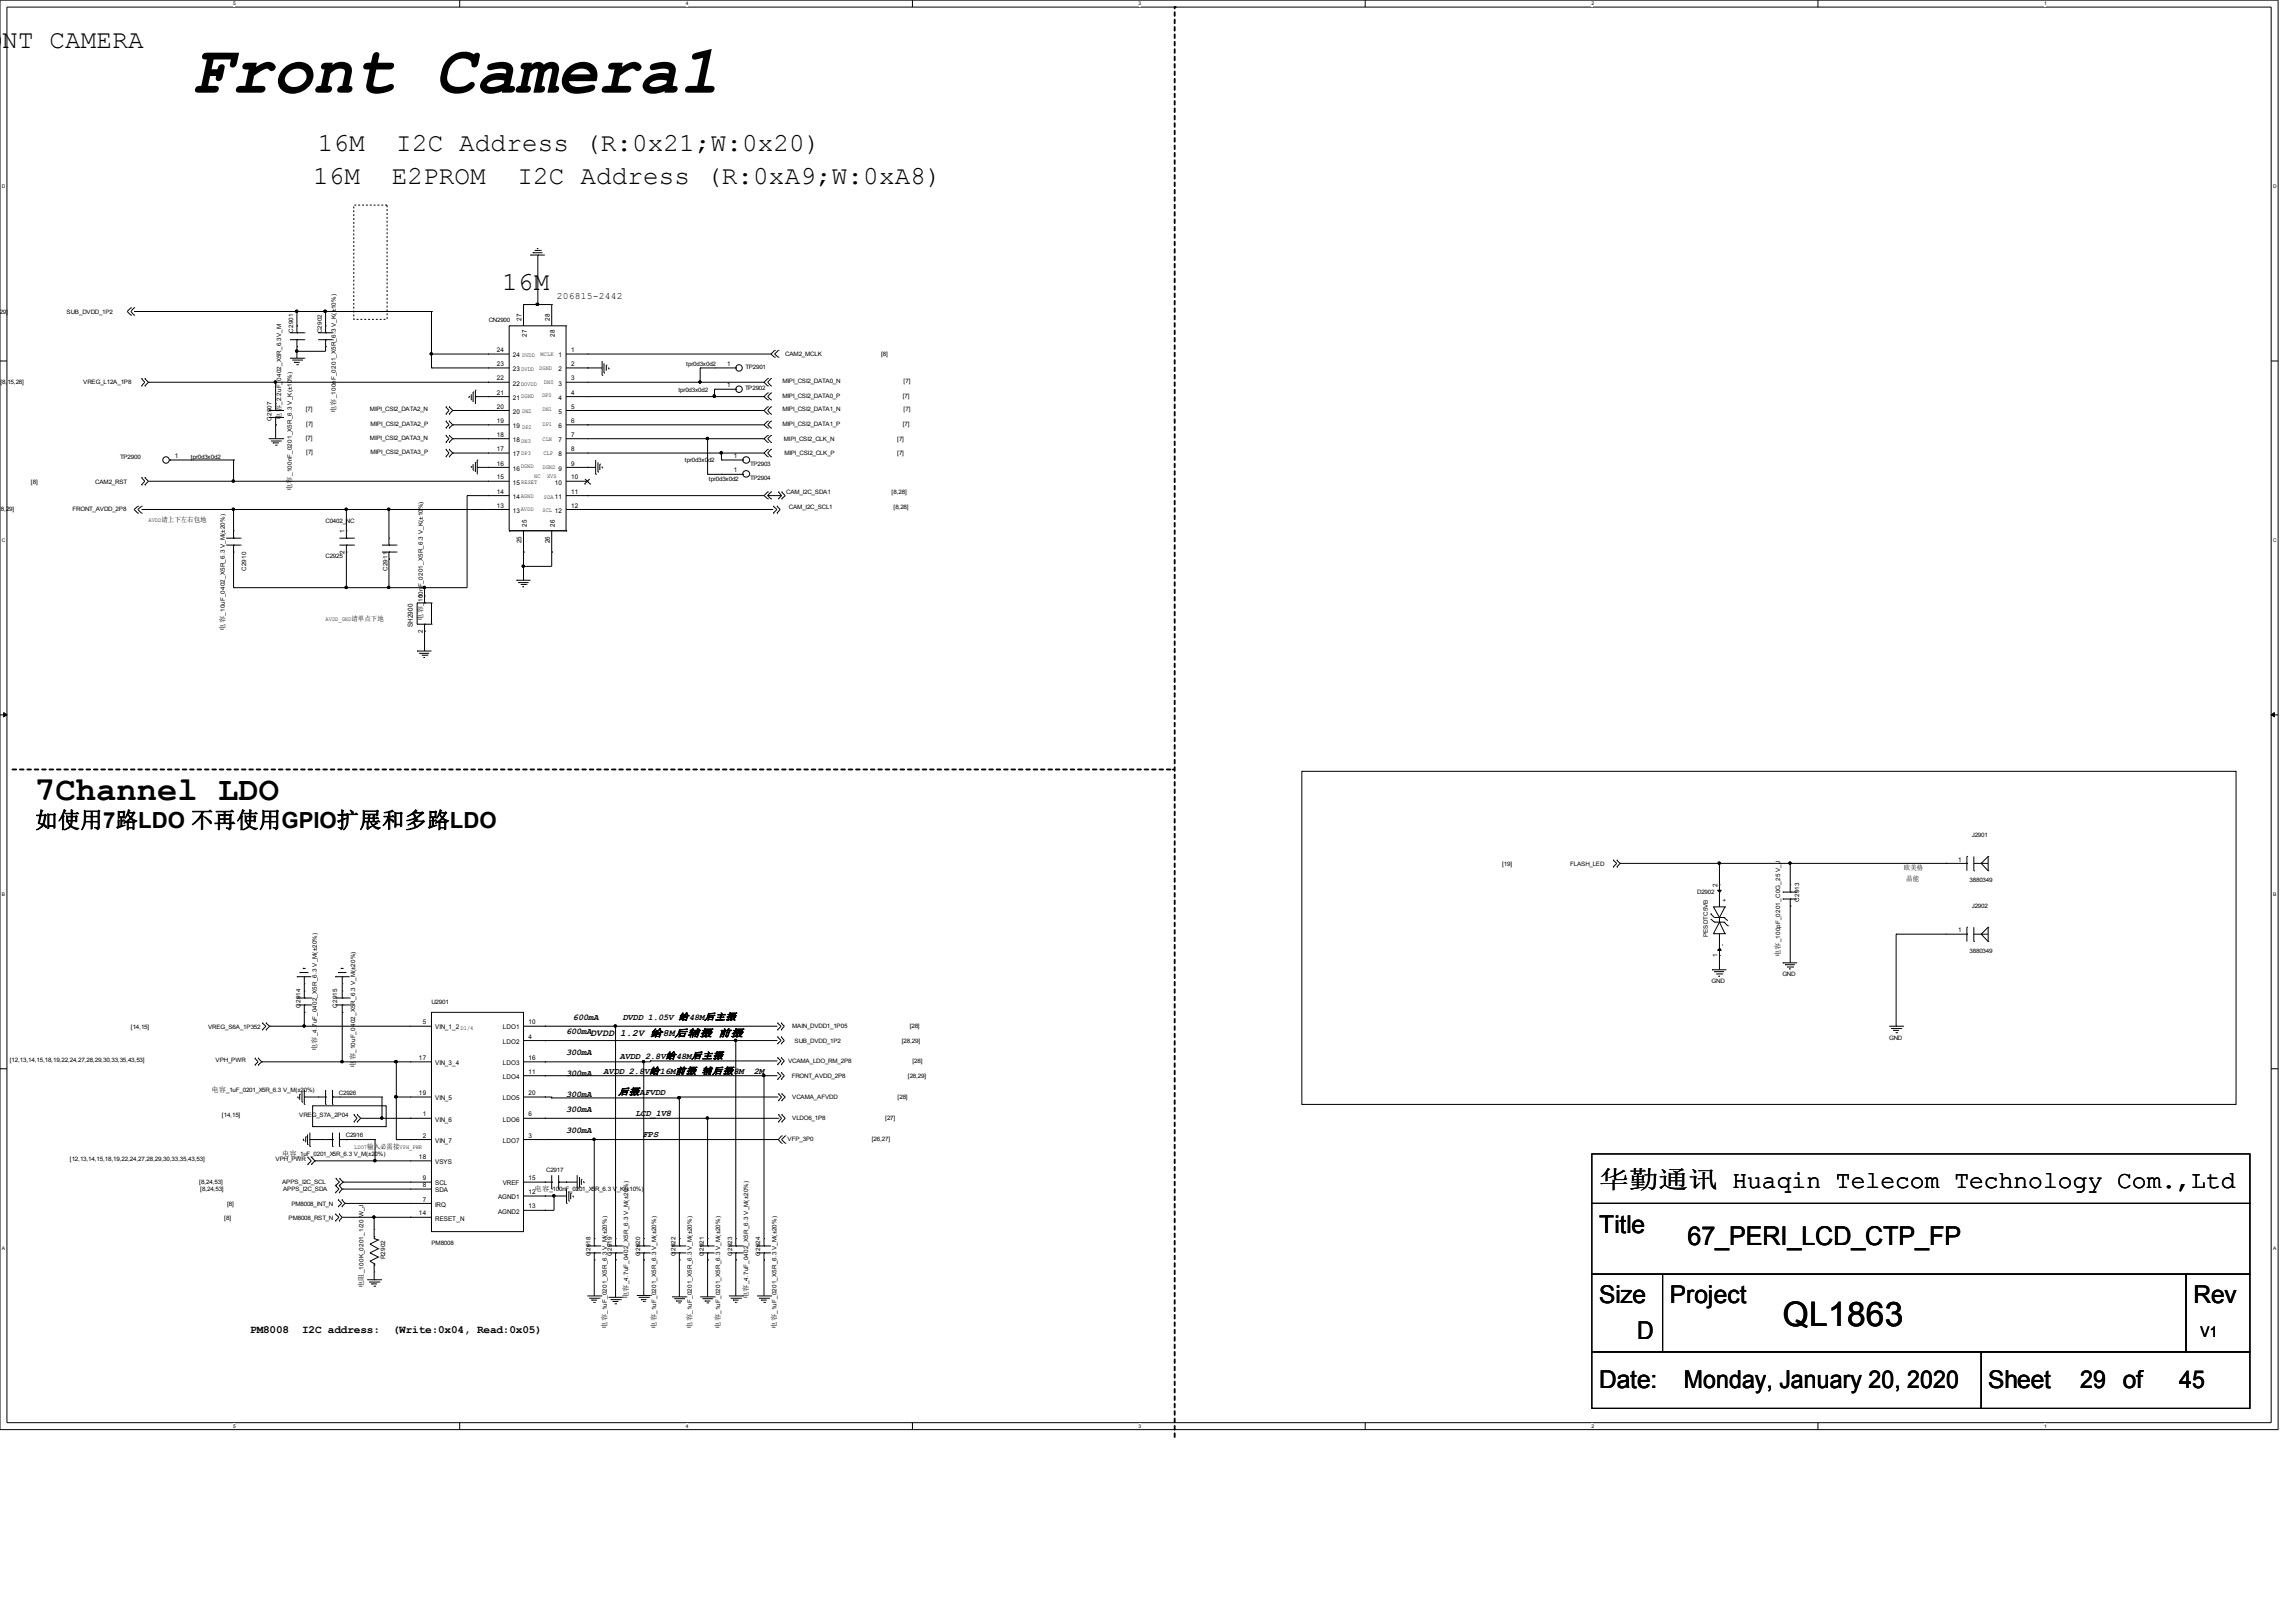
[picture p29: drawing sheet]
<svg xmlns="http://www.w3.org/2000/svg" width="420mm" height="297mm" viewBox="0 0 420 297" stroke-linecap="round" stroke-linejoin="round" font-family="sans-serif">
<defs><g id="words">
<text font-size="12.4" x="35" y="17">Front Camera1</text>
<g font-size="6.2">
<text x="6.4" y="146.3">7Channel LDO</text>
<text x="326.4" y="242.7">QL1863</text>
</g>
<g font-size="4.7">
<text x=".4" y="8.8">NT CAMERA</text>
<text x="58.2" y="27.5">16M</text>
<text x="72.6" y="27.5">I2C Address (R:0x21;W:0x20)</text>
<text x="57.3" y="33.6">16M</text>
<text x="71.7" y="33.6">E2PROM</text>
<text x="94.7" y="33.6">I2C Address (R:0xA9;W:0xA8)</text>
<text x="91.9" y="53">16M</text>
<text x="308.9" y="227.9">67_PERI_LCD_CTP_FP</text>
</g>
<g font-size="4.5">
<text x="292.8" y="217.4">华勤通讯 Huaqin Telecom Technology Com.,Ltd</text>
<text x="292.8" y="225.6">Title</text>
<text x="292.8" y="238.5">Size</text>
<text x="305.7" y="238.5">Project</text>
<text x="401.6" y="238.5">Rev</text>
<text x="299.7" y="245.1">D</text>
<text x="292.8" y="254.1">Date:</text>
<text x="308.3" y="254.1">Monday, January 20, 2020</text>
<text x="364" y="254.1">Sheet</text>
<text x="380.8" y="254.1">29 of</text>
<text x="398.9" y="254.1">45</text>
</g>
<text font-size="4.1" x="6.4" y="151.5">如使用7路LDO 不再使用GPIO扩展和多路LDO</text>
<text font-size="2.7" x="402.8" y="244.7">V1</text>
<g font-size="2">
<text x="45.8" y="244">PM8008</text>
<text x="55.3" y="244">I2C address:</text>
<text x="71.9" y="244">(Write:0x04, Read:0x05)</text>
</g>
<g font-size="1.8">
<text x="101.9" y="54.8">206815-2442</text>
<text x="108" y="189.7">DVDD 1.2V 给8M后辅摄 前摄</text>
</g>
<text font-size="1.7" x="113.2" y="200.3">后摄AFVDD</text>
<g font-size="1.6">
<text x="103.6" y="189.2">600mA</text>
<text x="104.9" y="186.6">600mA</text>
<text x="114" y="186.6">DVDD 1.05V 给48M后主摄</text>
<text x="103.6" y="193.1">300mA</text>
<text x="103.6" y="197">300mA</text>
<text x="110.5" y="196.5">AVDD 2.8V给16M前摄 辅后摄8M</text>
<text x="113.5" y="193.7">AVDD 2.8V给48M后主摄</text>
<text x="138" y="196.5">2M</text>
<text x="103.6" y="200.9">300mA</text>
<text x="103.6" y="203.5">300mA</text>
<text x="103.6" y="207.3">300mA</text>
<text x="116.3" y="204.2">LCD_1V8</text>
<text x="117.7" y="208.1">FPS</text>
</g>
<g font-size="1.3">
<text x="51.5" y="76.8" transform="rotate(-90 51.5 76.8)">电容</text>
<text x="61.5" y="75.6" transform="rotate(-90 61.5 75.6)">电容</text>
<text x="53.4" y="89.9" transform="rotate(-90 53.4 89.9)">电容</text>
<text x="29.5" y="95.6">请上下左右包地</text>
<text x="64.3" y="113.7">请单点下地</text>
<text x="77.4" y="113.6" transform="rotate(-90 77.4 113.6)">电容</text>
<text x="41.1" y="115.4" transform="rotate(-90 41.1 115.4)">电容</text>
<text x="75.6" y="114.8" transform="rotate(-90 75.6 114.8)">SH2900</text>
<text x="348.6" y="159.2">欧美格</text>
<text x="349" y="161.1">晶能</text>
<text x="325.9" y="175.2" transform="rotate(-90 325.9 175.2)">电容</text>
<text x="58" y="192.4" transform="rotate(-90 58 192.4)">电容</text>
<text x="65" y="195.4" transform="rotate(-90 65 195.4)">电</text>
<text x="65" y="194.1" transform="rotate(-90 65 194.1)">容</text>
<text x="38.7" y="199.9">电容</text>
<text x="51.6" y="211.6">电容</text>
<text x="67.2" y="210.3">输入必需接</text>
<text x="97.9" y="218">电容</text>
<text x="66.5" y="235.7" transform="rotate(-90 66.5 235.7)">电阻</text>
<text x="115" y="237.8" transform="rotate(-90 115 237.8)">电容</text>
<text x="137" y="237.8" transform="rotate(-90 137 237.8)">电容</text>
<text x="111.1" y="243.2" transform="rotate(-90 111.1 243.2)">电容</text>
<text x="120.1" y="243.2" transform="rotate(-90 120.1 243.2)">电容</text>
<text x="126.7" y="243.2" transform="rotate(-90 126.7 243.2)">电容</text>
<text x="131.8" y="243.2" transform="rotate(-90 131.8 243.2)">电容</text>
<text x="142.2" y="243.2" transform="rotate(-90 142.2 243.2)">电容</text>
</g>
<g font-size="1.2">
<text x="95.5" y="58.7" transform="rotate(-90 95.5 58.7)">27</text>
<text x="100.7" y="58.7" transform="rotate(-90 100.7 58.7)">28</text>
<text x="90.9" y="64.5">24</text>
<text x="93.9" y="65.4">24 DVDD</text>
<text x="96.4" y="61.7" transform="rotate(-90 96.4 61.7)">27</text>
<text x="101.6" y="61.7" transform="rotate(-90 101.6 61.7)">28</text>
<text x="102.3" y="65.4">1</text>
<text x="104.6" y="64.5">1</text>
<text x="90.9" y="69.6">22</text>
<text x="90.9" y="67">23</text>
<text x="93.9" y="70.6">22DOVDD</text>
<text x="93.9" y="67.9">23 DVDD</text>
<text x="102.3" y="67.9">2</text>
<text x="102.3" y="70.6">3</text>
<text x="104.6" y="67">2</text>
<text x="104.6" y="69.6">3</text>
<text x="133.1" y="67">1</text>
<text x="133.1" y="70.9">1</text>
<text x="90.9" y="77.4">19</text>
<text x="90.9" y="74.8">20</text>
<text x="90.9" y="72.2">21</text>
<text x="93.9" y="75.7">20 DN2</text>
<text x="93.9" y="73.2">21 DGND</text>
<text x="102.3" y="73.2">4</text>
<text x="102.3" y="75.7">5</text>
<text x="104.6" y="72.2">4</text>
<text x="104.6" y="74.8">5</text>
<text x="104.6" y="77.4">6</text>
<text x="32" y="83.8">1</text>
<text x="90.9" y="82.6">17</text>
<text x="90.9" y="80">18</text>
<text x="93.9" y="83.5">17 DP3</text>
<text x="93.9" y="80.9">18 DN3</text>
<text x="93.9" y="78.3">19 DP2</text>
<text x="102.3" y="78.3">6</text>
<text x="102.3" y="80.9">7</text>
<text x="102.3" y="83.5">8</text>
<text x="104.6" y="80">7</text>
<text x="104.6" y="82.6">8</text>
<text x="134.4" y="83.8">1</text>
<text x="90.9" y="87.7">15</text>
<text x="90.9" y="85.2">16</text>
<text x="93.9" y="88.7">15 RESET</text>
<text x="93.9" y="86.1">16</text>
<text x="101.6" y="88.7">10</text>
<text x="104.6" y="85.2">9</text>
<text x="104.6" y="87.7">10</text>
<text x="134.4" y="86.5">1</text>
<text x="90.9" y="92.9">13</text>
<text x="90.9" y="90.4">14</text>
<text x="93.9" y="93.8">13</text>
<text x="93.9" y="91.3">14AGND</text>
<text x="104.6" y="90.4">11</text>
<text x="104.6" y="92.9">12</text>
<text x="63.1" y="101.4" transform="rotate(-90 63.1 101.4)">2</text>
<text x="63.1" y="97.6" transform="rotate(-90 63.1 97.6)">1</text>
<text x="95.5" y="99.4" transform="rotate(-90 95.5 99.4)">25</text>
<text x="96.4" y="96.5" transform="rotate(-90 96.4 96.5)">25</text>
<text x="100.7" y="99.4" transform="rotate(-90 100.7 99.4)">26</text>
<text x="101.6" y="96.5" transform="rotate(-90 101.6 96.5)">26</text>
<text x="77.4" y="109.4" transform="rotate(-90 77.4 109.4)">1</text>
<text x="77.4" y="115.9" transform="rotate(-90 77.4 115.9)">2</text>
<text x="358.5" y="157.7">1</text>
<text x="314.5" y="162.3" transform="rotate(-90 314.5 162.3)">2</text>
<text x="358.5" y="170.6">1</text>
<text x="314.5" y="175.2" transform="rotate(-90 314.5 175.2)">1</text>
<text x="77.4" y="187.5">5</text>
<text x="79.7" y="188.4">VIN_1_2 D1/4</text>
<text x="92" y="188.4">LDO1</text>
<text x="92" y="191">LDO2</text>
<text x="96.8" y="187.5">10</text>
<text x="96.8" y="190.1">4</text>
<text x="76.7" y="194">17</text>
<text x="79.7" y="194.9">VIN_3_4</text>
<text x="92" y="194.9">LDO3</text>
<text x="92" y="197.5">LDO4</text>
<text x="96.8" y="194">16</text>
<text x="96.8" y="196.5">11</text>
<text x="76.7" y="200.4">19</text>
<text x="79.7" y="201.4">VIN_5</text>
<text x="92" y="201.4">LDO5</text>
<text x="96.8" y="200.4">20</text>
<text x="77.4" y="204.3">1</text>
<text x="77.4" y="208.2">2</text>
<text x="79.7" y="205.3">VIN_6</text>
<text x="79.7" y="209.2">VIN_7</text>
<text x="92" y="205.3">LDO6</text>
<text x="92" y="209.2">LDO7</text>
<text x="96.8" y="204.3">6</text>
<text x="96.8" y="208.2">3</text>
<text x="76.7" y="212.1">18</text>
<text x="79.7" y="213">VSYS</text>
<text x="77.4" y="216">9</text>
<text x="77.4" y="217.3">8</text>
<text x="77.4" y="219.9">7</text>
<text x="79.7" y="216.9">SCL</text>
<text x="79.7" y="218.2">SDA</text>
<text x="79.7" y="220.8">IRQ</text>
<text x="91.2" y="219.5">AGND1</text>
<text x="92" y="216.9">VREF</text>
<text x="96.8" y="216">15</text>
<text x="96.8" y="218.6">12</text>
<text x="96.8" y="221.2">13</text>
<text x="76.7" y="222.4">14</text>
<text x="79.7" y="223.4">RESET_N</text>
<text x="91.2" y="222.1">AGND2</text>
</g>
<g font-size="1.1">
<text x="-.4" y="57.4">,29]</text>
<text x="12.2" y="57.4">SUB_DVDD_1P2</text>
<text x="89.5" y="58.9">CN2900</text>
<text x="53.7" y="60.9" transform="rotate(-90 53.7 60.9)">C2901</text>
<text x="58.9" y="61" transform="rotate(-90 58.9 61)">C2902</text>
<text x="99" y="65.1">MCLK</text>
<text x="143.8" y="65.1">CAM2_MCLK</text>
<text x="161.3" y="65.1">[8]</text>
<text x=".1" y="70.3">[8,15,28]</text>
<text x="15.2" y="70.3">VREG_L12A_1P8</text>
<text x="98.7" y="67.8">DGND</text>
<text x="99.6" y="70.2">DN0</text>
<text x="124.2" y="71.7">tpr0d3x0d2</text>
<text x="125.6" y="66.9">tpr0d3x0d2</text>
<text x="136.4" y="71.3">TP2902</text>
<text x="136.5" y="67.6">TP2901</text>
<text x="143.3" y="70.1">MIPI_CSI2_DATA0_N</text>
<text x="165.4" y="70.1">[7]</text>
<text x="49.7" y="77" transform="rotate(-90 49.7 77)">C2907</text>
<text x="51.5" y="74.1" transform="rotate(-90 51.5 74.1)">_2.2uF_0402_X5R_6.3V_M</text>
<text x="56" y="75.3">[7]</text>
<text x="56" y="77.9">[7]</text>
<text x="61.5" y="72.9" transform="rotate(-90 61.5 72.9)">_100nF_0201_X5R_6.3 V_K(±10%)</text>
<text x="67.7" y="75.3">MIPI_CSI2_DATA2_N</text>
<text x="67.8" y="77.9">MIPI_CSI2_DATA2_P</text>
<text x="99.2" y="72.7">DP0</text>
<text x="99.3" y="75.2">DN1</text>
<text x="143.3" y="77.9">MIPI_CSI2_DATA1_P</text>
<text x="143.3" y="75.3">MIPI_CSI2_DATA1_N</text>
<text x="143.3" y="72.8">MIPI_CSI2_DATA0_P</text>
<text x="165.3" y="77.9">[7]</text>
<text x="165.3" y="72.8">[7]</text>
<text x="165.4" y="75.3">[7]</text>
<text x="56" y="80.5">[7]</text>
<text x="56" y="83.1">[7]</text>
<text x="67.7" y="80.5">MIPI_CSI2_DATA3_N</text>
<text x="67.8" y="83.1">MIPI_CSI2_DATA3_P</text>
<text x="99.3" y="78">DP1</text>
<text x="99.3" y="80.7">CLN</text>
<text x="99.5" y="83.3">CLP</text>
<text x="143.5" y="80.6">MIPI_CSI2_CLK_N</text>
<text x="143.6" y="83.3">MIPI_CSI2_CLK_P</text>
<text x="164.3" y="83.3">[7]</text>
<text x="164.3" y="80.6">[7]</text>
<text x="5.7" y="88.5">[8]</text>
<text x="17.4" y="88.5">CAM2_RST</text>
<text x="22" y="84">TP2900</text>
<text x="35" y="84">tpr0d3x0d2</text>
<text x="53.4" y="87.2" transform="rotate(-90 53.4 87.2)">_100nF_0201_X5R_6.3 V_K(±10%)</text>
<text x="95.3" y="85.7">DGND</text>
<text x="97.8" y="87.6">NC</text>
<text x="99.3" y="85.9">DGND 9</text>
<text x="100.2" y="87.6">XVS</text>
<text x="125.4" y="84.5">tpr0d3x0d2</text>
<text x="129.8" y="88">tpr0d3x0d2</text>
<text x="137.3" y="85.3">TP2903</text>
<text x="137.3" y="87.9">TP2904</text>
<text x="-.8" y="93.5">[28,29]</text>
<text x="13.3" y="93.5">FRONT_AVDD_2P8</text>
<text x="27.2" y="95.6">AVDD</text>
<text x="59.6" y="95.7">C0402_NC</text>
<text x="95.3" y="93.5">AVDD</text>
<text x="99.3" y="93.8">SCL 12</text>
<text x="99.6" y="91.3">SDA 11</text>
<text x="143.9" y="90.5">CAM_I2C_SDA1</text>
<text x="144.4" y="93.1">CAM_I2C_SCL1</text>
<text x="163.2" y="90.5">[8,28]</text>
<text x="163.6" y="93.1">[8,28]</text>
<text x="45" y="104.5" transform="rotate(-90 45 104.5)">C2910</text>
<text x="59.6" y="102.1">C2925</text>
<text x="71" y="104.5" transform="rotate(-90 71 104.5)">C2911</text>
<text x="41.1" y="112.7" transform="rotate(-90 41.1 112.7)">_10uF_0402_X5R_6.3 V_M(±20%)</text>
<text x="59.6" y="113.7">AVDD_GND</text>
<text x="77.4" y="110.9" transform="rotate(-90 77.4 110.9)">_100nF_0201_X5R_6.3 V_K(±10%)</text>
<text x="361" y="153.3">J2901</text>
<text x="275" y="158.5">[19]</text>
<text x="287.4" y="158.5">FLASH_LED</text>
<text x="360.6" y="161.5">3880349</text>
<text x="310.7" y="163.7">D2902</text>
<text x="316.1" y="165.1" transform="rotate(-90 316.1 165.1)">+</text>
<text x="329.4" y="165" transform="rotate(-90 329.4 165)">C2913</text>
<text x="361" y="166.2">J2902</text>
<text x="312.7" y="171.5" transform="rotate(-90 312.7 171.5)">PESDTC5VB</text>
<text x="315.6" y="173.2" transform="rotate(-90 315.6 173.2)">-</text>
<text x="325.9" y="172.5" transform="rotate(-90 325.9 172.5)">_100pF_0201_C0G_25 V_J</text>
<text x="313.4" y="179.9">GND</text>
<text x="326.3" y="178.6">GND</text>
<text x="360.6" y="174.4">3880349</text>
<text x="55" y="184.4" transform="rotate(-90 55 184.4)">C2914</text>
<text x="61.7" y="184.4" transform="rotate(-90 61.7 184.4)">C2915</text>
<text x="79" y="183.8">U2901</text>
<text x="24" y="188.3">[14,15]</text>
<text x="38.1" y="188.3">VREG_S6A_1P352</text>
<text x="58" y="189.7" transform="rotate(-90 58 189.7)">_4.7uF_0402_X5R_6.3 V_M(±20%)</text>
<text x="145" y="188.2">MAIN_DVDD1_1P05</text>
<text x="145.5" y="190.9">SUB_DVDD_1P2</text>
<text x="165.1" y="190.9">[28,29]</text>
<text x="166.5" y="188.2">[28]</text>
<text x="345.9" y="190.3">GND</text>
<text x="1.8" y="194.3">[12,13,14,15,18,19,22,24,27,28,29,30,33,35,43,53]</text>
<text x="39.5" y="194.3">VPH_PWR</text>
<text x="65" y="192.7" transform="rotate(-90 65 192.7)">_10uF_0402_X5R_6.3 V_M(±20%)</text>
<text x="144.3" y="194.5">VCAMA_LDO_RM_2P8</text>
<text x="144.9" y="197.2">FRONT_AVDD_2P8</text>
<text x="166.2" y="197.2">[28,29]</text>
<text x="167" y="194.5">[28]</text>
<text x="41.4" y="199.9">_1uF_0201_X5R_6.3 V_M(±20%)</text>
<text x="62.1" y="200.3">C2926</text>
<text x="145" y="201.1">VCAMA_AFVDD</text>
<text x="164.3" y="201.1">[28]</text>
<text x="40.6" y="204.5">[14,15]</text>
<text x="54.8" y="204.5">VREG_S7A_2P04</text>
<text x="63.3" y="208.1">C2916</text>
<text x="144.2" y="208.9">VFP_3P0</text>
<text x="145" y="205">VLDO6_1P8</text>
<text x="159.6" y="208.9">[26,27]</text>
<text x="162.1" y="205">[27]</text>
<text x="12.8" y="212.5">[12,13,14,15,18,19,22,24,27,28,29,30,33,35,43,53]</text>
<text x="50.5" y="212.5">VPH_PWR</text>
<text x="54.4" y="211.6">_1uF_0201_X5R_6.3 V_M(±20%)</text>
<text x="64.9" y="210.3">LDO7</text>
<text x="73.2" y="210.3">VPH_PWR</text>
<text x="100" y="214.6">C2917</text>
<text x="36.5" y="216.7">[8,24,53]</text>
<text x="36.7" y="218">[8,24,53]</text>
<text x="41.6" y="220.7">[8]</text>
<text x="51.6" y="216.7">APPS_I2C_SCL</text>
<text x="51.8" y="218">APPS_I2C_SDA</text>
<text x="53.3" y="220.7">PM8008_INT_N</text>
<text x="100.6" y="218">_100nF_0201_X5R_6.3 V_K(±10%)</text>
<text x="41.1" y="223.3">[8]</text>
<text x="52.8" y="223.3">PM8008_RST_N</text>
<text x="79" y="227.8">PM8008</text>
<text x="66.5" y="233" transform="rotate(-90 66.5 233)">_100K_0201_1/20 W_J</text>
<text x="70.5" y="230.5" transform="rotate(-90 70.5 230.5)">R2902</text>
<text x="108.1" y="229.8" transform="rotate(-90 108.1 229.8)">C2918</text>
<text x="112" y="229.8" transform="rotate(-90 112 229.8)">C2919</text>
<text x="117.2" y="229.8" transform="rotate(-90 117.2 229.8)">C2920</text>
<text x="123.7" y="229.8" transform="rotate(-90 123.7 229.8)">C2922</text>
<text x="128.9" y="229.8" transform="rotate(-90 128.9 229.8)">C2921</text>
<text x="134" y="229.8" transform="rotate(-90 134 229.8)">C2923</text>
<text x="139.2" y="229.8" transform="rotate(-90 139.2 229.8)">C2924</text>
<text x="115" y="235.1" transform="rotate(-90 115 235.1)">_4.7uF_0402_X5R_6.3 V_M(±20%)</text>
<text x="137" y="235.1" transform="rotate(-90 137 235.1)">_4.7uF_0402_X5R_6.3 V_M(±20%)</text>
<text x="111.1" y="240.5" transform="rotate(-90 111.1 240.5)">_1uF_0201_X5R_6.3 V_M(±20%)</text>
<text x="120.1" y="240.5" transform="rotate(-90 120.1 240.5)">_1uF_0201_X5R_6.3 V_M(±20%)</text>
<text x="126.7" y="240.5" transform="rotate(-90 126.7 240.5)">_1uF_0201_X5R_6.3 V_M(±20%)</text>
<text x="131.8" y="240.5" transform="rotate(-90 131.8 240.5)">_1uF_0201_X5R_6.3 V_M(±20%)</text>
<text x="142.2" y="240.5" transform="rotate(-90 142.2 240.5)">_1uF_0201_X5R_6.3 V_M(±20%)</text>
</g>
<g font-size=".9">
<text x="42.7" y="1">5</text>
<text x="125.6" y="1">4</text>
<text x="208.4" y="1">3</text>
<text x="291.3" y="1">2</text>
<text x="374.2" y="1">1</text>
<text x=".3" y="34.4">D</text>
<text x="416.1" y="34.4">D</text>
<text x=".3" y="99.2">C</text>
<text x="416.1" y="99.2">C</text>
<text x=".3" y="163.9">B</text>
<text x="416.1" y="163.9">B</text>
<text x=".3" y="228.7">A</text>
<text x="416.1" y="228.7">A</text>
<text x="42.7" y="261.3">5</text>
<text x="125.6" y="261.3">4</text>
<text x="208.4" y="261.3">3</text>
<text x="291.3" y="261.3">2</text>
<text x="374.2" y="261.3">1</text>
</g>
</g></defs>
<path d="M0 0h417.1v261.6h-417.1zM1.3 1.3h414.5v259.1h-414.5z" fill="none" stroke="#000" stroke-width=".18"/>
<g fill="#fff">
<path d="M42.7 .2h.3v.9h-.3z"/>
<path d="M42.7 260.5h.3v1h-.3z"/>
</g>
<path d="M84.2 0v1.3M84.2 260.4v1.2" fill="none" stroke="#000" stroke-width=".18"/>
<g fill="#fff">
<path d="M125.6 .2h.3v.9h-.3z"/>
<path d="M125.6 260.5h.3v1h-.3z"/>
</g>
<path d="M167 0v1.3M167 260.4v1.2" fill="none" stroke="#000" stroke-width=".18"/>
<g fill="#fff">
<path d="M208.4 .2h.4v.9h-.4z"/>
<path d="M208.4 260.5h.4v1h-.4z"/>
</g>
<path d="M249.9 0v1.3M249.9 260.4v1.2" fill="none" stroke="#000" stroke-width=".18"/>
<g fill="#fff">
<path d="M291.3 .2h.4v.9h-.4z"/>
<path d="M291.3 260.5h.4v1h-.4z"/>
</g>
<path d="M332.8 0v1.3M332.8 260.4v1.2" fill="none" stroke="#000" stroke-width=".18"/>
<g fill="#fff">
<path d="M374.2 .2h.4v.9h-.4z"/>
<path d="M374.2 260.5h.4v1h-.4z"/>
<path d="M.3 33.6h.5v1h-.5z"/>
<path d="M416.1 33.6h.5v1h-.5z"/>
<path d="M.3 98.4h.5v.9h-.5z"/>
<path d="M416.1 98.4h.5v.9h-.5z"/>
</g>
<path d="M0 66.1h1.3M415.8 66.1h1.3" fill="none" stroke="#000" stroke-width=".18"/>
<g fill="#fff">
<path d="M.3 163.2h.5v.9h-.5z"/>
<path d="M416.1 163.2h.5v.9h-.5z"/>
</g>
<path d="M0 130.8h1.3M415.8 130.8h1.3" fill="none" stroke="#000" stroke-width=".18"/>
<path d="M.7 130.4l.6 .4-.6 .4zM415.8 130.8l.6-.4v.8z" fill="#000" stroke="#000" stroke-width=".18"/>
<g fill="#fff">
<path d="M.3 228h.5v.9h-.5z"/>
<path d="M416.1 228h.5v.9h-.5z"/>
</g>
<g fill="none" stroke="#000" stroke-width=".18">
<path d="M24 57.7h.1M24 56.3h.1M24 56.3l-.7 .7 .7 .7M24.6 57.7h.1M24.6 56.3h.1M24.6 57h.1M24.6 56.3l-.6 .7 .6 .7M24.6 57h54.4M54.4 59.6h.1M54.4 57h.1M54.4 57v3.9M59.6 59.6h.1"/>
<path d="M59.6 57h.1M59.6 57v3.9M79 57h.1M79 57v10.3M93.2 59.6h.1M93.2 59.6h10.4M93.2 59.6v37.5M95.8 55.7h.1M95.8 55.7v3.9M95.8 55.7h5.2M97.1 46.7h.1M97.1 46.7h2.6"/>
<path d="M97.5 46.3h.1M97.5 46.3h1.8M97.9 45.8h1.1M98.3 45.5h.1M98.3 45.5h.3M98.5 46.7h.1M98.5 55.7h.1M98.5 46.7v9M99 45.8h.1M101 55.7h.1M101 55.7v3.9M103.6 59.6h.1"/>
<path d="M103.6 59.6v37.5M25.9 70.6h.1M25.9 69.3h.1M25.9 69.3l.6 .7-.6 .6M26.5 69.3h.1M26.5 70.6h.1M26.5 69.3l.7 .7M27.2 70h.1M27.2 70l-.7 .6M27.2 70h66M49.2 76.4h2.6M49.2 75.1h2.6"/>
<path d="M50.5 76.4h.1M50.5 75.1h.1M50.5 77.8h.1M50.5 73.9h.1M50.5 70h.1M50.5 70v5.1M50.5 76.4v3.9M51.8 76.4h.1M51.8 75.1h.1M53.1 65.6h2.6M53.1 62.2h2.6M53.1 60.9h2.6"/>
<path d="M53.5 65.9h1.8M53.8 66.3h.1M53.8 66.3h1.1M54.3 66.7h.2M54.4 62.2h.1M54.4 60.9h.1M54.4 63.4h.1M54.4 64.3h.1M54.4 62.2v3.4M54.5 66.7h.1M55.3 65.9h.1M55.7 65.6h.1"/>
<path d="M55.7 62.2h.1M55.7 60.9h.1M58.3 62.2h2.6M58.3 60.9h2.6M59.6 62.2h.1M59.6 60.9h.1M59.6 63.4h.1M59.6 62.2v2.1h-5.2M60.9 62.2h.1M60.9 60.9h.1M79 67.3h.1M79 64.8h.1"/>
<path d="M79 64.8h14.2M79 67.3h14.2M81.6 79.7h.1M81.6 75.8h.1M81.6 74.5h.1M81.6 78.3h.1M81.6 77.1h.1M81.6 79.7l.6 .6-.6 .7M81.6 74.5l.6 .6-.6 .7M81.6 77.1l.6 .7-.6 .5M82.2 79.7h.1M82.2 74.5h.1"/>
<path d="M82.2 75.8h.1M82.2 77.1h.1M82.2 78.3h.1M82.2 79.7l.7 .6M82.2 74.5l.7 .6M82.2 77.1l.7 .7M82.9 77.8h.1M82.9 75.1h.1M82.9 75.1l-.7 .7M82.9 77.8l-.7 .5M82.9 75.1h10.3M82.9 77.8h10.3"/>
<path d="M85.9 72.6h.1M85.9 72.6v.2M86.3 73.2h.1M86.3 72.2v1M86.6 71.7h.1M86.6 71.7v1.9M87 71.4h.1M87 72.6h.1M87 71.4v2.5M87 72.6h6.2M89.3 77.8h.1M89.3 75.1h.1"/>
<path d="M89.3 72.6h.1M89.3 70h.1M89.3 67.3h.1M89.3 64.8h.1M103.6 75.1h36.3M103.6 64.8h37.5M103.6 67.3h6.6M103.6 70h36.3M103.6 72.6h36.3M103.6 77.8h36.3M107.5 64.8h.1M107.5 67.3h.1"/>
<path d="M107.5 70h.1M107.5 72.6h.1M107.5 75.1h.1M107.5 77.8h.1M110.2 68.7h.1M110.2 66.1v2.6M110.6 68.3h.1M110.6 66.5v1.8M111 66.8h.1M111 66.8v1M111.4 67.5h.1M111.4 67.3v.2"/>
<path d="M128.2 70h.1M128.2 67.3h.1M128.2 67.3h6.5M128.2 67.3v2.7M130.8 67.3h.1M130.8 71.2h.1M130.8 72.6h.1M130.8 71.2h3.9M130.8 71.2v1.4M134.7 67.3h.1M134.7 71.2h.1M139.9 72.6h.1"/>
<path d="M139.9 70h.1M139.9 77.8l.6 .5M139.9 75.1l.6 .7M139.9 70l.6 .6M139.9 72.6l.6 .6M140.5 77.1h.1M140.5 78.3h.1M140.5 74.5h.1M140.5 75.8h.1M140.5 69.3h.1M140.5 70.6h.1M140.5 71.9h.1"/>
<path d="M140.5 73.2h.1M140.5 79.7h.1M140.5 77.1l-.6 .7M140.5 74.5l-.6 .6M140.5 69.3l-.6 .7M140.5 71.9l-.6 .7M140.5 79.7l-.6 .6M141.1 78.3h.1M141.1 77.1h.1M141.1 75.8h.1M141.1 74.5h.1M141.1 70.6h.1"/>
<path d="M141.1 69.3h.1M141.1 73.2h.1M141.1 71.9h.1M141.1 79.7h.1M141.1 64.8h.1M141.1 64.8l.7 .6M141.1 77.1l-.6 .7 .6 .5M141.1 74.5l-.6 .6 .6 .7M141.1 69.3l-.6 .7 .6 .6M141.1 71.9l-.6 .7 .6 .6M141.1 79.7l-.6 .6 .6 .7M141.8 64.1h.1"/>
<path d="M141.8 65.4h.1M141.8 64.1l-.7 .7M142.5 65.4h.1M142.5 64.1h.1M142.5 64.1l-.7 .7 .7 .6M25.2 93.9h.1M25.2 92.7h.1M25.2 92.7l-.6 .5 .6 .7M25.9 93.9h.1M25.9 92.7h.1M25.9 87.4h.1M25.9 88.8h.1"/>
<path d="M25.9 92.7l-.7 .5 .7 .7M25.9 87.4l.6 .7-.6 .7M25.9 93.2h67.3M26.5 88.8h.1M26.5 87.4h.1M26.5 87.4l.7 .7M27.2 88.1l-.7 .7M27.2 88.1h66M31.1 84.2h.1M31.1 84.2h11.7M35 84.2h.1M41.4 99.8h2.6"/>
<path d="M41.4 98.5h2.6M42.8 99.8h.1M42.8 98.5h.1M42.8 97.1h.1M42.8 88.1h.1M42.8 93.2h.1M42.8 84.2h.1M42.8 84.2v3.9M42.8 93.2v5.3M42.8 99.8v7.8M44 99.8h.1M44 98.5h.1"/>
<path d="M49.2 80.3h2.6M49.6 80.7h1.8M50 81.1h.1M50 81.1h1.1M50.4 81.5h.2M50.6 81.5h.1M51.4 80.7h.1M51.8 80.3h.1M62.1 99.8h2.7M62.1 98.5h2.7M63.4 98.5h.1M63.4 99.8h.1"/>
<path d="M63.4 97.1h.1M63.4 93.2h.1M63.4 93.2v5.3M63.4 99.8v7.8M64.8 98.5h.1M64.8 99.8h.1M69.9 99.8h2.7M71.2 99.8h.1M71.2 98.5h.1M71.2 93.2h.1M71.2 93.2v6.6M72.6 99.8h.1"/>
<path d="M81.6 81h.1M81.6 83.6h.1M81.6 82.2h.1M81.6 82.2l.6 .7-.6 .7M82.2 81h.1M82.2 82.2h.1M82.2 83.6h.1M82.2 82.2l.7 .7M82.9 82.9h.1M82.9 80.3h.1M82.9 80.3h10.3M82.9 80.3l-.7 .7"/>
<path d="M82.9 82.9l-.7 .7M82.9 82.9h10.3M85.5 90.7h.1M85.5 90.7h7.7M85.5 90.7v16.9h-42.7M86.3 85.4h.1M86.3 85.4v.2M86.6 86h.1M86.6 84.9v1.1M87 84.6h.1M87 84.6v1.8M87.4 84.2h.1"/>
<path d="M87.4 85.5h.1M87.4 84.2v2.6M87.4 85.5h5.8M89.3 93.2h.1M89.3 90.7h.1M89.3 88.1h.1M89.3 85.5h.1M89.3 82.9h.1M89.3 80.3h.1M93.2 97.1h.1M93.2 97.1h10.4M95.8 97.1v9.1"/>
<path d="M101 97.1v6.6h-5.2M103.6 97.1h.1M103.6 80.3h36.3M103.6 90.7h36.3M103.6 82.9h36.3M103.6 85.5h5.5M103.6 88.1h3.9M103.6 93.2h38M107 88.6h.1M107.1 87.7l.9 .9M107.5 80.3h.1M107.5 82.9h.1"/>
<path d="M107.5 85.5h.1M107.5 88.1h.1M107.5 90.7h.1M107.5 93.2h.1M107.9 87.7l-.9 .9M108 88.6h.1M109.1 86.8h.1M109.1 84.2v2.6M109.5 86.4h.1M109.5 84.6v1.8M109.8 84.9h.1M109.8 84.9v1.1"/>
<path d="M110.2 85.6h.1M110.2 85.4v.2M129.5 80.3h.1M129.5 86.8h.1M129.5 80.3v6.5M129.5 86.8h6.5M132.1 84.2h.1M132.1 86.8h.1M132.1 82.9h.1M132.1 84.2h3.9M132.1 82.9v1.3M136 84.2h.1"/>
<path d="M136 86.8h.1M139.9 82.9h.1M139.9 80.3h.1M139.9 90.7l.6 .6M139.9 82.9l.6 .7M139.9 80.3l.6 .7M140.5 91.3h.1M140.5 90h.1M140.5 90.7h.1M140.5 83.6h.1M140.5 82.2h.1M140.5 81h.1"/>
<path d="M140.5 90l-.6 .7M140.5 90.7l.6 .6M140.5 90.7h2.6M140.5 82.2l-.6 .7M141.1 90h.1M141.1 91.3h.1M141.1 82.2h.1M141.1 83.6h.1M141.1 81h.1M141.1 90l-.6 .7M141.1 82.2l-.6 .7 .6 .7M141.6 92.7h.1"/>
<path d="M141.6 93.9h.1M141.6 92.7l.6 .5-.6 .7M142.2 92.7h.1M142.2 93.9h.1M142.2 92.7l.6 .5-.6 .7M142.5 90h.1M142.5 91.3h.1M142.5 90l.6 .7M143.1 90h.1M143.1 91.3h.1M143.1 90l.7 .7-.7 .6M143.1 90.7l-.6 .6"/>
<path d="M42.8 101h.1M42.8 107.6h.1M63.4 101h.1M63.4 107.6h.1M69.9 101h2.7M71.2 101h.1M71.2 102.3h.1M71.2 107.6h.1M71.2 101v6.6M72.6 101h.1M76.4 119.2h.1M76.4 110.3h.1"/>
<path d="M76.4 114.2h.1M76.4 119.2h2.6M76.4 110.3v3.9M76.4 110.3h2.6M76.4 114.2h2.6M76.8 119.6h.1M76.8 119.6h1.8M77.2 119.9h1M77.7 114.2h.1M77.7 110.3h.1M77.7 115.5h.1M77.7 109.1h.1"/>
<path d="M77.7 107.6h.1M77.7 107.6v2.7M77.7 114.2v5M78.2 119.9h.1M79 110.3h.1M79 114.2h.1M79 110.3v3.9M94.6 106.2h.1M94.6 106.2h2.5M94.9 106.6h.1M94.9 106.6h1.9M95.3 107h1.1"/>
<path d="M95.7 107.4h.1M95.7 107.4h.2M95.8 101h.1M95.8 103.7h.1M96.4 107h.1M101 101h.1M77.6 120.3h.1M77.6 120.3h.2M238.3 141.2h171.1v60.9h-171.1zM295.3 158.7h.1M295.3 157.4h.1M295.3 157.4l.7 .6-.7 .7"/>
<path d="M296 157.4h.1M296 158.7h.1M296 157.4l.6 .6M296.6 158h.1M296.6 158l-.6 .7M296.6 158h63.5M314.8 158h.1M314.8 158v8M327.7 158h.1M327.7 158v5.3M356.2 158h.1M360.1 158h.1"/>
<path d="M360.1 156.7h.1M360.1 156.7v2.7M361.4 159.4h.1M361.4 158h2.6M361.4 156.7v2.7M362.7 158h.1M362.7 158l1.3 1.4M364 156.7h.1M364 159.4h.1M364 156.7l-1.3 1.3M364 156.7v2.7M54.4 178.8h.1"/>
<path d="M54.4 178.8h2.6M54.9 178h.1M54.9 178h1.6M55.5 177.2h.1M55.5 177.2h.5M55.7 178.8h.1M55.7 178.8v3.9M61.4 178.8h.1M61.4 178.8h2.6M61.9 178h.1M61.9 178h1.5M62.4 177.2h.1"/>
<path d="M62.4 177.2h.5M62.7 178.8h.1M62.7 178.8v3.9M313.2 167.2h.1M313.2 167.2l.7 .7h1.7M313.2 168.2l.7 .6M313.4 177.5h.1M313.4 177.5h2.7M313.7 166h.1M313.7 170.9h.1M313.7 166l1.1 1.9M313.7 166h2.1"/>
<path d="M313.7 170.9h2.1M313.9 177.8h.1M313.9 168.8h.1M313.9 177.8h1.7M313.9 168.8h1.7M314.2 178.3h1.1M314.6 178.7h.1M314.6 178.7h.3M314.8 163.3h.1M314.8 173.6h.1M314.8 167.9h.1M314.8 168.8h.1"/>
<path d="M314.8 174.9h.1M314.8 161.9h.1M314.8 167.9v.9M314.8 170.9v6.6M314.8 168.8l1 2.1M314.8 168.8l-1.1 2.1M315.3 178.3h.1M315.6 167.9h.1M315.6 168.8h.1M315.6 167.9l.7 .6M315.6 168.8l.7 .6M315.8 166h.1"/>
<path d="M315.8 170.9h.1M315.8 166l-1 1.9M316.3 169.4h.1M326.4 176.2h.1M326.4 163.3h.1M326.4 164.5h.1M326.4 176.2h2.6M326.4 163.3h2.6M326.4 164.5h2.6M326.8 176.6h.1M326.8 176.6h1.8M327.2 177h1.1"/>
<path d="M327.6 177.3h.1M327.6 177.3h.2M327.7 163.3h.1M327.7 164.5h.1M327.7 161.9h.1M327.7 165.8h.1M327.7 164.5v11.7M328.3 177h.1M347.1 171h.1M347.1 171h13M347.1 171v16.8M356.2 171h.1"/>
<path d="M360.1 171h.1M360.1 169.7h.1M360.1 169.7v2.6M361.4 172.3h.1M361.4 169.7v2.6M361.4 171h2.6M362.7 171h.1M362.7 171l1.3 1.3M364 169.7h.1M364 172.3h.1M364 169.7v2.6M364 169.7l-1.3 1.3"/>
<path d="M0 195.6h1.3M46.7 193.7h.1M46.7 194.9h.1M46.7 193.7l.5 .6-.5 .6M47.2 194.9h.1M47.2 193.7h.1M47.2 193.7l.7 .6M47.9 194.3h.1M47.9 194.3l-.7 .6M47.9 194.3h31.1M48 187.2h.1M48 188.5h.1"/>
<path d="M48 187.2l.7 .6-.7 .7M48.7 188.5h.1M48.7 187.2h.1M48.7 187.2l.7 .6M49.4 187.8h.1M49.4 187.8h29.6M49.4 187.8l-.7 .7M54.4 182.7h2.6M54.4 183.9h2.6M55.3 199.8v1.9M55.7 182.7h.1M55.7 183.9h.1"/>
<path d="M55.7 181.4h.1M55.7 185.3h.1M55.7 187.8h.1M55.7 180h.1M55.7 183.9v3.9M55.7 199.5v2.6M57 182.7h.1M57 183.9h.1M59.6 199.5v2.6M60.9 199.5v2.6M61.4 182.7h2.6M61.4 183.9h2.6"/>
<path d="M62.7 182.7h.1M62.7 183.9h.1M62.7 181.4h.1M62.7 185.3h.1M62.7 180h.1M62.7 194.3h.1M62.7 183.9v10.4M64 182.7h.1M64 183.9h.1M72.6 194.3h.1M72.6 194.3v14.3M75.1 187.8h.1"/>
<path d="M75.1 194.3h.1M79 185.3h16.8v40.1h-16.8zM95.8 187.8h46.5M95.8 190.4h46.5M95.8 196.9h46.5M99.7 187.8h.1M99.7 190.4h.1M99.7 194.3h.1M99.7 196.9h.1M112.7 187.8h.1M112.7 187.8v40.2M117.9 194.3h.1"/>
<path d="M117.9 194.3v33.7M119 194.2h.1M119 194.2v.1h-23.2M119 194.2h23.3M134.7 190.4h.1M134.7 190.4v37.6M139.9 196.9h.1M139.9 196.9v31.1M142.3 197.6h.1M142.3 196.3h.1M142.3 191h.1M142.3 189.8h.1"/>
<path d="M142.3 188.5h.1M142.3 187.2h.1M142.3 194.8h.1M142.3 193.6h.1M142.3 196.3l.7 .6-.7 .7M142.3 189.8l.7 .6-.7 .6M142.3 187.2l.7 .6-.7 .7M142.3 193.6l.7 .6-.7 .6M143 197.6h.1M143 196.3h.1M143 191h.1M143 189.8h.1"/>
<path d="M143 188.5h.1M143 187.2h.1M143 194.8h.1M143 193.6h.1M143 196.3l.6 .6-.6 .7M143 189.8l.6 .6-.6 .6M143 187.2l.6 .6-.6 .7M143 193.6l.6 .6-.6 .6M345.9 187.8h2.5M346.2 188.2h1.9M346.6 188.6h.1M346.6 188.6h1"/>
<path d="M347 189h.3M347.1 187.8h.1M347.3 189h.1M348.1 188.2h.1M348.4 187.8h.1M415.8 195.6h1.3M54.5 200.9h.1M54.5 200.7v.2M54.9 200.3h.1M54.9 200.3v1M55.3 201.7h.1M55.5 208.7h.1"/>
<path d="M55.5 208.4v.3M55.7 202.1h.1M55.7 200.8h.1M55.7 200.8h3.9M56 208.1h.1M56 208.1v1M56.3 209.5h.1M56.3 211.8h.1M56.3 213.1h.1M56.3 207.6v1.9M56.3 211.8l.7 .7-.7 .6M56.7 209.8h.1"/>
<path d="M56.7 208.6h.1M56.7 207.3v2.5M56.7 208.6h4.2M57 213.1h.1M57 211.8h.1M57 211.8l.7 .7M57.2 202.4h13.5v3.8h-13.5zM57.7 212.5h.1M57.7 212.5l-.7 .6M57.7 212.5h21.3M58.3 200.8h.1M59.6 208.6h.1"/>
<path d="M59.6 200.8h.1M59.6 202.1h.1M60.9 208.6h.1M60.9 209.8h.1M60.9 202.1h.1M60.9 200.8h.1M60.9 200.8h9M60.9 207.3v2.5M61.4 216.9h.1M61.4 218.3h.1M61.4 216.9l.7 .7-.7 .7M61.5 215.7h.1"/>
<path d="M61.5 216.9h.1M61.5 215.7l.6 .7-.6 .5M61.9 219.6h.1M61.9 219.6l.7 .6-.7 .6M62.1 218.3h.1M62.1 216.9h.1M62.1 216.9l.6 .7M62.1 215.7h.1M62.1 209.8h.1M62.1 208.6h.1M62.1 200.8h.1M62.1 215.7l.7 .7"/>
<path d="M62.1 208.6h6.6M62.1 207.3v2.5M62.6 219.6h.1M62.6 219.6l.6 .6M62.7 217.6h.1M62.7 217.6l-.6 .7M62.7 217.6h16.3M62.8 216.4h.1M62.8 216.4l-.7 .5M62.8 216.4h16.2M63.4 208.6h.1M64.8 204h.1"/>
<path d="M64.8 205.3h.1M64.8 204l.6 .7-.6 .6M65.4 205.3h.1M65.4 204h.1M65.4 204l.6 .7M66 204.7l-.6 .6M66 204.7h13M68.7 208.6h.1M68.7 212.5h.1M68.7 208.6v3.9M69.9 204.7h.1M69.9 200.8h.1"/>
<path d="M69.9 200.8v3.9M72.6 208.6h.1M72.6 200.8h.1M72.6 200.8h6.4M72.6 208.6h6.4M75.1 200.8h.1M75.1 204.7h.1M75.1 208.6h.1M75.1 216.4h.1M75.1 217.6h.1M75.1 212.5h.1M95.8 216.4h5.2"/>
<path d="M95.8 200.8h5.1M95.8 204.7h46.7M95.8 208.6h46.7M95.8 218.9h7.9M99.7 216.4h.1M99.7 218.9h.1M99.7 200.8h.1M99.7 204.7h.1M99.7 208.6h.1M100.9 200.8h.1M100.9 200.9h.1M100.9 200.8v.1"/>
<path d="M100.9 200.9h23.5M101 216.4h.1M101 217.6h.1M101 215.1v2.5M101.4 218.9h.1M101.4 218.9v2.6h-5.6M102.3 217.6h.1M102.3 216.4h.1M102.3 215.1v2.5M102.3 216.4h3.4M103.6 216.4h.1M103.7 217.6v2.6"/>
<path d="M104.1 219.8h.1M104.1 218v1.8M104.5 218.4h.1M104.5 218.4v1.1M104.9 219.1h.1M104.9 218.8v.3M105.7 217.6h.1M105.7 215.1v2.5M106.1 217.3h.1M106.1 215.4v1.9M106.4 215.8h.1M106.4 215.8v1.1"/>
<path d="M106.8 216.4h.1M106.8 216.2v.2M108.8 208.6h.1M108.8 208.6v19.4M124.4 200.9h.1M124.4 200.8h.1M124.4 200.8h18.1M124.4 200.8v27.2M129.5 204.7h.1M129.5 204.7v23.3M142.5 201.5h.1M142.5 200.2h.1"/>
<path d="M142.5 205.3h.1M142.5 204h.1M142.5 204.7h.1M142.5 208.6l.6 .6M142.5 200.2l.6 .6-.6 .7M142.5 204l.6 .7-.6 .6M143.1 209.2h.1M143.1 207.9h.1M143.1 201.5h.1M143.1 200.2h.1M143.1 205.3h.1M143.1 204h.1"/>
<path d="M143.1 207.9l-.6 .7M143.1 200.2l.7 .6-.7 .7M143.1 204l.7 .7-.7 .6M143.8 207.9h.1M143.8 209.2h.1M143.8 207.9l-.7 .7 .7 .6M291.4 211.2h120.5v9h-120.5zM61.4 222.2h.1M61.4 223.5h.1M61.4 222.2l.7 .6-.7 .7M61.9 220.8h.1M62.1 223.5h.1"/>
<path d="M62.1 222.2h.1M62.1 222.2l.6 .6M62.6 220.8h.1M62.7 222.8l-.6 .7M62.7 222.8h16.3M63.2 220.2h.1M63.2 220.2l-.6 .6M63.2 220.2h15.8M67.2 234.2h2.6M67.6 234.6h1.8M67.7 227.7h.1M67.7 229.3h.1"/>
<path d="M67.7 230.8h.1M67.7 227.7l1.6 .8M67.7 229.3l1.6 .8M67.7 230.8l.8 .5M68 235h.1M68 235h1M68.4 235.4h.3M68.5 226.3h.1M68.5 231.5h.1M68.5 226.7h.1M68.5 231.3h.1M68.5 232.8h.1"/>
<path d="M68.5 225h.1M68.5 222.8h.1M68.5 234.2h.1M68.5 222.8v3.9M68.5 231.3v2.9M68.5 226.7l.8 .2M68.7 235.4h.1M69.3 226.9h.1M69.3 228.5h.1M69.3 230.1h.1M69.3 226.9l-1.6 .8M69.3 228.5l-1.6 .8"/>
<path d="M69.3 230.1l-1.6 .7M69.4 234.6h.1M69.8 234.2h.1M75.1 220.2h.1M75.1 222.8h.1M99.7 221.5h.1M103.7 220.2h.1M107.5 228h.1M107.5 229.3h.1M107.5 237.2h2.6M107.5 228h2.6M107.5 229.3h2.6"/>
<path d="M107.9 237.6h1.8M108.3 237.9h.1M108.3 237.9h1M108.6 238.4h.3M108.8 228h.1M108.8 229.3h.1M108.8 226.7h.1M108.8 230.6h.1M108.8 229.3v7.9M108.9 238.4h.1M109.7 237.6h.1M110.1 237.2h.1"/>
<path d="M111.4 237.4h2.6M111.4 228h2.6M111.4 229.3h2.6M111.8 237.9h1.8M112.2 238.2h.1M112.2 238.2h1M112.5 238.6h.3M112.7 228h.1M112.7 229.3h.1M112.7 226.7h.1M112.7 230.6h.1M112.7 229.3v8.1"/>
<path d="M112.8 238.6h.1M113.6 237.9h.1M114 237.4h.1M114 228h.1M114 229.3h.1M116.6 228h.1M116.6 229.3h.1M116.6 237.1h2.5M116.6 228h2.5M116.6 229.3h2.5M116.9 237.4h1.9M117.3 237.9h.1"/>
<path d="M117.3 237.9h1.1M117.7 238.2h.3M117.9 228h.1M117.9 229.3h.1M117.9 226.7h.1M117.9 230.6h.1M117.9 229.3v7.8M118 238.2h.1M118.8 237.4h.1M119.1 237.1h.1M123 228h.1M123 229.3h.1"/>
<path d="M123 237.3h2.6M123 228h2.6M123 229.3h2.6M123.4 237.7h1.8M123.8 238.1h.1M123.8 238.1h1.1M124.2 238.4h.3M124.4 228h.1M124.4 229.3h.1M124.4 226.7h.1M124.4 230.6h.1M124.4 229.3v8"/>
<path d="M124.5 238.4h.1M125.2 237.7h.1M125.6 237.3h.1M128.2 228h.1M128.2 229.3h.1M128.2 237.3h2.6M128.2 228h2.6M128.2 229.3h2.6M128.6 237.7h1.8M129 238.1h.1M129 238.1h1M129.4 238.4h.2"/>
<path d="M129.5 228h.1M129.5 229.3h.1M129.5 226.7h.1M129.5 230.6h.1M129.5 229.3v8M129.6 238.4h.1M130.4 237.7h.1M130.8 237.3h.1M133.4 237.2h2.6M133.4 228h2.6M133.4 229.3h2.6M133.8 237.6h1.8"/>
<path d="M134.2 237.9h.1M134.2 237.9h1M134.5 238.4h.3M134.7 228h.1M134.7 229.3h.1M134.7 226.7h.1M134.7 230.6h.1M134.7 229.3v7.9M134.8 238.4h.1M135.6 237.6h.1M136 237.2h.1M136 228h.1"/>
<path d="M136 229.3h.1M138.6 228h.1M138.6 229.3h.1M138.6 237.2h2.5M138.6 228h2.5M138.6 229.3h2.5M138.9 237.6h1.9M139.4 237.9h.1M139.4 237.9h1M139.8 238.4h.2M139.9 228h.1M139.9 229.3h.1"/>
<path d="M139.9 226.7h.1M139.9 230.6h.1M139.9 229.3v7.9M140 238.4h.1M140.8 237.6h.1M141.1 237.2h.1M291.4 220.2h120.5v13h-120.5zM291.4 233.2h13v14.2h-13zM304.4 233.2h95.8v14.2h-95.8zM400.2 233.2h11.7v14.2h-11.7zM291.4 247.4h71.3v10.4h-71.3zM362.7 247.4h49.2v10.4h-49.2z"/>
<circle cx="135.3" cy="71.2" r=".59"/>
<circle cx="135.3" cy="67.3" r=".59"/>
<circle cx="30.4" cy="84.2" r=".59"/>
<circle cx="136.6" cy="86.7" r=".62"/>
<circle cx="136.6" cy="84.2" r=".62"/>
</g>
<path d="M64.8 37.5h6.1v20.9h-6.1z" fill="none" stroke="#000" stroke-width=".18" stroke-dasharray=".4 .4 .4 .4 .4 .4 .4 .4" stroke-linecap="butt"/>
<path d="M2.3 140.8h212.4M215.1 263v-261.7" fill="none" stroke="#000" stroke-width=".34" stroke-dasharray=".7 .7"/>
<g fill="#000" stroke-dasharray=".7 .7">
<circle cx="215.1" cy="1.3" r=".17"/>
<circle cx="214.7" cy="140.8" r=".17"/>
</g>
<g fill="#000" stroke="#000" stroke-width=".18">
<path d="M314.5 173.9l.3-.3 .3 .3zM314.5 162.9h.6l-.3 .4z"/>
<path d="M59.3 56.8h.4v.3h-.4z" fill-rule="evenodd"/>
<path d="M59.3 56.8h.4v.3h-.4z" fill-rule="evenodd"/>
<path d="M98.2 55.5h.4v.3h-.4z" fill-rule="evenodd"/>
<path d="M98.2 55.5h.4v.3h-.4z" fill-rule="evenodd"/>
<path d="M72.3 194.1h.4v.3h-.4z" fill-rule="evenodd"/>
<path d="M72.3 194.1h.4v.3h-.4z" fill-rule="evenodd"/>
<path d="M72.3 200.6h.4v.3h-.4z" fill-rule="evenodd"/>
<path d="M72.3 200.6h.4v.3h-.4z" fill-rule="evenodd"/>
<path d="M124.1 200.8h.4v.2h-.4z" fill-rule="evenodd"/>
<path d="M124.1 200.8h.4v.2h-.4z" fill-rule="evenodd"/>
<circle cx="54.3" cy="57" r=".21"/>
<circle cx="50.4" cy="69.9" r=".21"/>
<circle cx="54.3" cy="64.2" r=".21"/>
<circle cx="79" cy="64.8" r=".21"/>
<circle cx="128.1" cy="69.9" r=".21"/>
<circle cx="130.7" cy="72.5" r=".24"/>
<circle cx="42.7" cy="93.2" r=".21"/>
<circle cx="42.7" cy="88" r=".21"/>
<circle cx="63.4" cy="93.2" r=".21"/>
<circle cx="71.2" cy="93.2" r=".21"/>
<circle cx="129.5" cy="80.3" r=".21"/>
<circle cx="132" cy="82.9" r=".21"/>
<circle cx="63.4" cy="107.5" r=".21"/>
<circle cx="71.2" cy="107.5" r=".21"/>
<circle cx="77.7" cy="107.5" r=".21"/>
<circle cx="95.8" cy="103.6" r=".21"/>
<circle cx="314.7" cy="158" r=".21"/>
<circle cx="327.7" cy="158" r=".21"/>
<circle cx="55.7" cy="187.8" r=".21"/>
<circle cx="62.6" cy="194.3" r=".21"/>
<circle cx="112.6" cy="187.8" r=".21"/>
<circle cx="117.8" cy="194.3" r=".21"/>
<circle cx="134.7" cy="190.4" r=".21"/>
<circle cx="139.8" cy="196.8" r=".21"/>
<circle cx="68.6" cy="212.4" r=".21"/>
<circle cx="69.9" cy="204.6" r=".21"/>
<circle cx="101.4" cy="218.8" r=".21"/>
<circle cx="108.8" cy="208.5" r=".21"/>
<circle cx="129.5" cy="204.6" r=".21"/>
<circle cx="68.5" cy="222.7" r=".21"/>
</g>
<use href="#words"/>
</svg>
